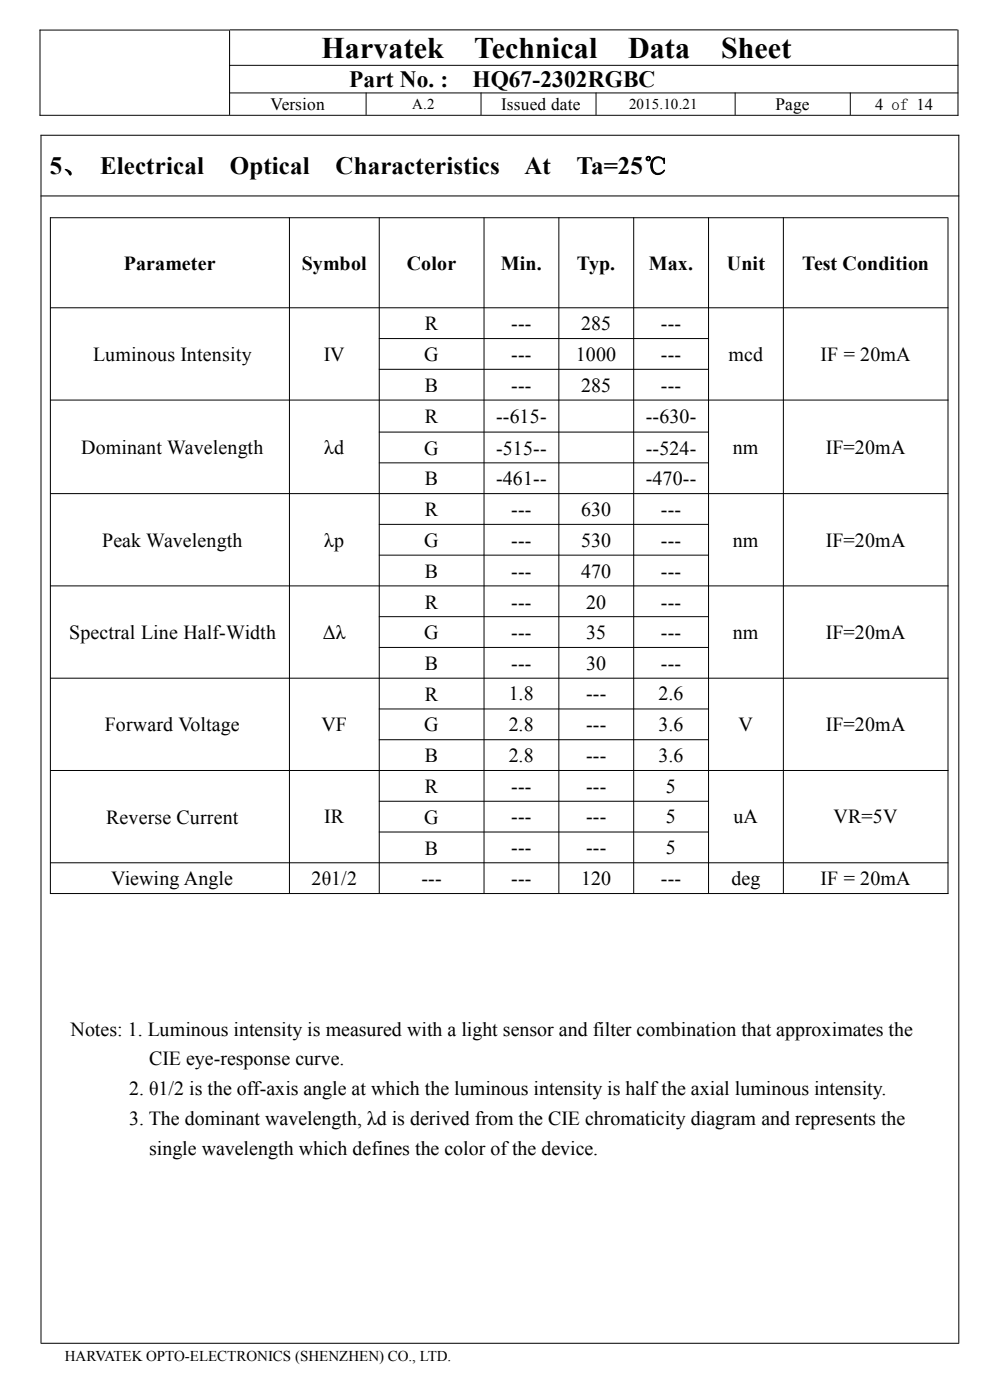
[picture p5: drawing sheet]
<svg xmlns="http://www.w3.org/2000/svg" width="210mm" height="297mm" viewBox="0 0 210 297" stroke-linecap="round" stroke-linejoin="round" font-family="sans-serif">
<defs><g id="words">
<g font-size="6.4">
<text x="68.2" y="12.4">Harvatek</text>
<text x="100.6" y="12.4">Technical</text>
<text x="133.3" y="12.4">Data</text>
<text x="152.9" y="12.4">Sheet</text>
</g>
<g font-size="5.3">
<text x="10.6" y="37">5、 Electrical</text>
<text x="48.8" y="37">Optical</text>
<text x="71.2" y="37">Characteristics</text>
<text x="111.3" y="37">At</text>
<text x="122.3" y="37">Ta=25℃</text>
</g>
<g font-size="5">
<text x="74.1" y="18.5">Part No. :</text>
<text x="100.2" y="18.5">HQ67-2302RGBC</text>
</g>
<g font-size="4.2">
<text x="26.3" y="57.3">Parameter</text>
<text x="64" y="57.3">Symbol</text>
<text x="86.3" y="57.3">Color</text>
<text x="106.3" y="57.3">Min.</text>
<text x="122.4" y="57.3">Typ.</text>
<text x="137.7" y="57.3">Max.</text>
<text x="154.2" y="57.3">Unit</text>
<text x="170.2" y="57.3">Test Condition</text>
<text x="90.1" y="70.1">R</text>
<text x="108.5" y="70.1">---</text>
<text x="123.3" y="70.1">285</text>
<text x="140.2" y="70.1">---</text>
<text x="19.8" y="76.6">Luminous Intensity</text>
<text x="68.7" y="76.6">IV</text>
<text x="90" y="76.6">G</text>
<text x="108.5" y="76.6">---</text>
<text x="122.2" y="76.6">1000</text>
<text x="140.2" y="76.6">---</text>
<text x="154.6" y="76.6">mcd</text>
<text x="174.1" y="76.6">IF = 20mA</text>
<text x="90.1" y="83.1">B</text>
<text x="108.5" y="83.1">---</text>
<text x="123.3" y="83.1">285</text>
<text x="140.2" y="83.1">---</text>
<text x="90.1" y="89.8">R</text>
<text x="105.2" y="89.8">--615-</text>
<text x="137" y="89.8">--630-</text>
<text x="17.2" y="96.3">Dominant Wavelength</text>
<text x="68.8" y="96.3">λd</text>
<text x="90" y="96.5">G</text>
<text x="105.2" y="96.5">-515--</text>
<text x="137" y="96.5">--524-</text>
<text x="155.5" y="96.3">nm</text>
<text x="175.2" y="96.3">IF=20mA</text>
<text x="90.1" y="103">B</text>
<text x="105.2" y="103">-461--</text>
<text x="137" y="103">-470--</text>
<text x="90.1" y="109.5">R</text>
<text x="108.5" y="109.5">---</text>
<text x="123.3" y="109.5">630</text>
<text x="140.2" y="109.5">---</text>
<text x="21.7" y="116">Peak Wavelength</text>
<text x="68.8" y="116">λp</text>
<text x="90" y="116">G</text>
<text x="108.5" y="116">---</text>
<text x="123.3" y="116">530</text>
<text x="140.2" y="116">---</text>
<text x="155.5" y="116">nm</text>
<text x="175.2" y="116">IF=20mA</text>
<text x="90.1" y="122.6">B</text>
<text x="108.5" y="122.6">---</text>
<text x="123.3" y="122.6">470</text>
<text x="140.2" y="122.6">---</text>
<text x="90.1" y="129.1">R</text>
<text x="108.5" y="129.1">---</text>
<text x="124.3" y="129.1">20</text>
<text x="140.2" y="129.1">---</text>
<text x="14.7" y="135.6">Spectral Line Half-Width</text>
<text x="68.5" y="135.6">Δλ</text>
<text x="90" y="135.6">G</text>
<text x="108.5" y="135.6">---</text>
<text x="124.3" y="135.6">35</text>
<text x="140.2" y="135.6">---</text>
<text x="155.5" y="135.6">nm</text>
<text x="175.2" y="135.6">IF=20mA</text>
<text x="90.1" y="142.1">B</text>
<text x="108.5" y="142.1">---</text>
<text x="124.3" y="142.1">30</text>
<text x="140.2" y="142.1">---</text>
<text x="90.1" y="148.6">R</text>
<text x="107.9" y="148.6">1.8</text>
<text x="124.3" y="148.6">---</text>
<text x="139.7" y="148.6">2.6</text>
<text x="22.2" y="155.2">Forward Voltage</text>
<text x="68.2" y="155.1">VF</text>
<text x="90" y="155.2">G</text>
<text x="107.9" y="155.1">2.8</text>
<text x="124.3" y="155.1">---</text>
<text x="139.7" y="155.1">3.6</text>
<text x="156.7" y="155.1">V</text>
<text x="175.2" y="155.1">IF=20mA</text>
<text x="90.1" y="161.7">B</text>
<text x="107.9" y="161.6">2.8</text>
<text x="124.3" y="161.6">---</text>
<text x="139.7" y="161.6">3.6</text>
<text x="90.1" y="168.3">R</text>
<text x="108.5" y="168.2">---</text>
<text x="124.3" y="168.2">---</text>
<text x="141.3" y="168.2">5</text>
<text x="22.5" y="174.8">Reverse Current</text>
<text x="68.8" y="174.7">IR</text>
<text x="90" y="174.8">G</text>
<text x="108.5" y="174.7">---</text>
<text x="124.3" y="174.7">---</text>
<text x="141.3" y="174.7">5</text>
<text x="155.6" y="174.7">uA</text>
<text x="176.8" y="174.7">VR=5V</text>
<text x="90.1" y="181.3">B</text>
<text x="108.5" y="181.2">---</text>
<text x="124.3" y="181.2">---</text>
<text x="141.3" y="181.2">5</text>
<text x="23.6" y="187.8">Viewing Angle</text>
<text x="66.1" y="187.8">2θ1/2</text>
<text x="89.4" y="187.8">---</text>
<text x="108.5" y="187.8">---</text>
<text x="123.3" y="187.8">120</text>
<text x="140.2" y="187.8">---</text>
<text x="155.2" y="187.8">deg</text>
<text x="174.1" y="187.8">IF = 20mA</text>
<text x="15" y="219.7">Notes: 1. Luminous intensity is measured with a light sensor and filter combination that approximates the</text>
<text x="31.6" y="226">CIE eye-response curve.</text>
<text x="27.4" y="232.4">2. θ1/2 is the off-axis angle at which the luminous intensity is halfthe axial luminous intensity.</text>
<text x="27.4" y="238.7">3. The dominant wavelength, λd is derived from the CIE chromaticity diagram and represents the</text>
<text x="31.6" y="245.1">single wavelength which defines the color ofthe device.</text>
</g>
<g font-size="3.7">
<text x="57.4" y="23.4">Version</text>
<text x="106.3" y="23.4">Issued date</text>
<text x="164.5" y="23.4">Page</text>
</g>
<text font-size="3.5" x="185.6" y="23.3">4 of 14</text>
<g font-size="3.2">
<text x="87.5" y="23.2">A.2</text>
<text x="133.4" y="23.2">2015.10.21</text>
<text x="13.8" y="288.7">HARVATEK OPTO-ELECTRONICS (SHENZHEN) CO., LTD.</text>
</g>
</g></defs>
<g fill="none" stroke="#000" stroke-width=".21">
<path d="M8.5 6.3v18.2M48.6 13.9h154.7M48.6 19.7h154.7M48.7 6.5v17.9M77.7 19.6v4.8M102 19.6v4.8M126.4 19.6v4.8M155.9 19.6v4.8M180.4 19.6v4.8M203.1 6.3l-194.7 .1M203.2 6.3v18.2M8.4 24.5h194.9"/>
<path d="M8.6 28.7h194.9M8.7 28.6v256.3M203.4 28.6v256.3M8.6 41.6h194.9M10.6 46.2h190.6M10.7 46.1v143.5M61.4 46.1v143.4M80.5 46.1v143.4M102.7 46.1v143.4M118.6 46.1v143.4M134.4 46.1v143.4M150.3 46.1v143.4"/>
<path d="M166.2 46.1v143.4M201.1 46.3v143.3M10.6 65.3h190.6M80.4 71.8h70M80.4 78.3h70M10.6 84.9h190.6M80.4 91.7h70M80.4 98.2h70M10.6 104.7h190.6M80.4 111.2h70M80.4 117.8h70M10.6 124.3h190.6"/>
<path d="M80.4 130.8h70M80.4 137.4h70M10.6 143.9h190.6M80.4 150.4h70M80.4 156.9h70M10.6 163.5h190.6M80.4 170h70M80.4 176.5h70M10.6 183h190.6M10.6 189.6h190.6M8.6 285h194.9"/>
</g>
<use href="#words"/>
</svg>
